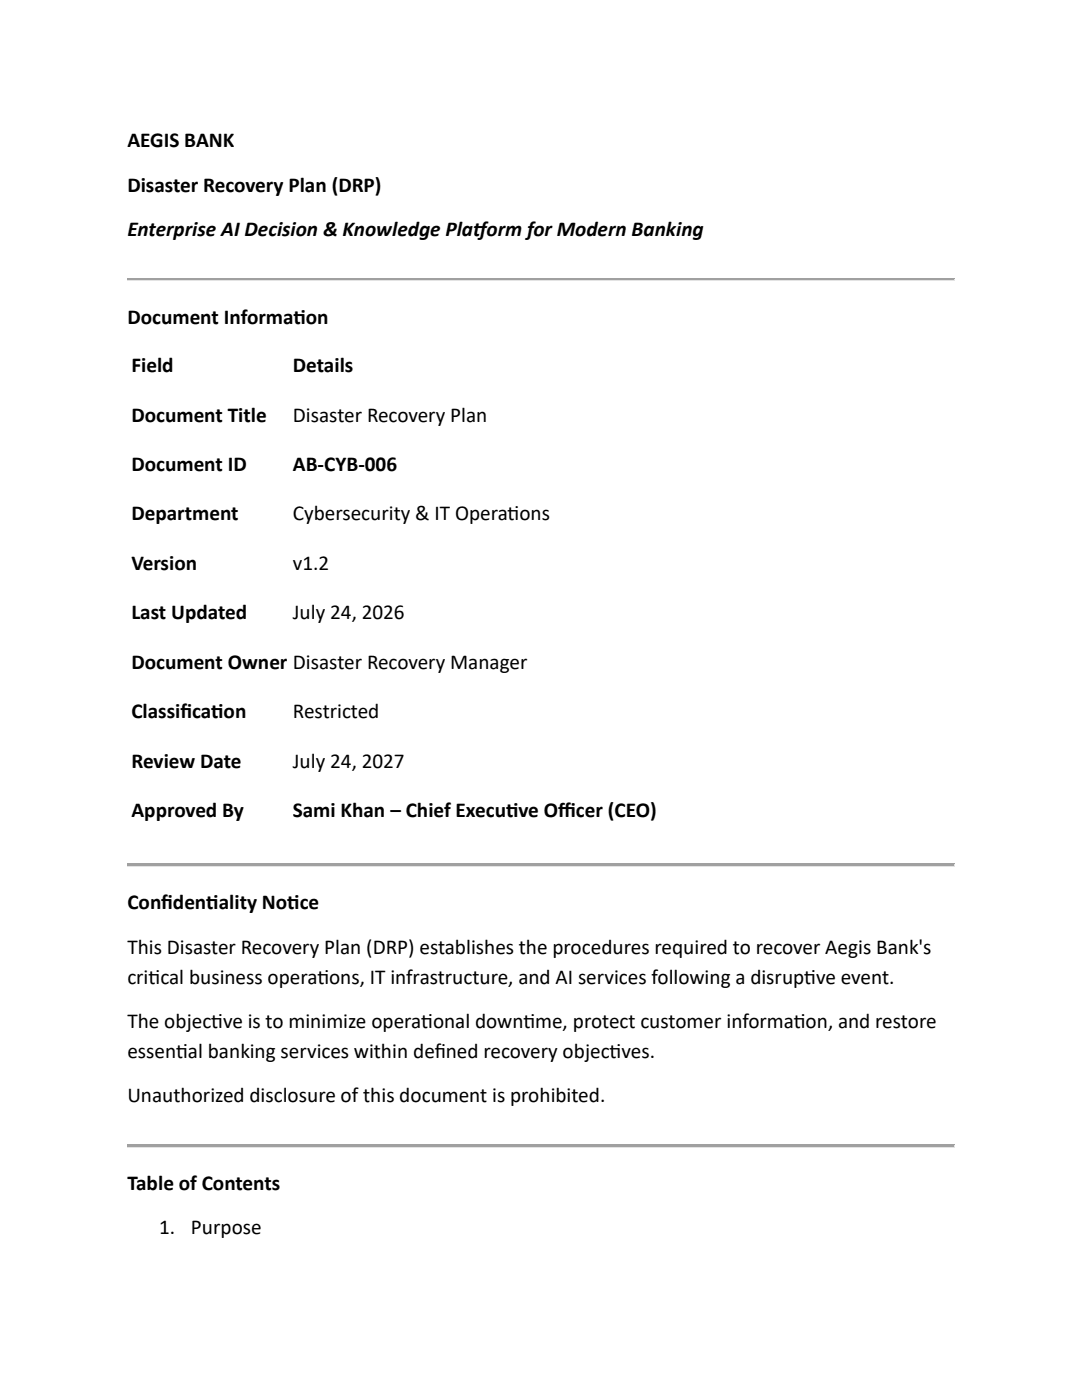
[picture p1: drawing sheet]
<svg xmlns="http://www.w3.org/2000/svg" width="216mm" height="279mm" viewBox="0 0 216 279" stroke-linecap="round" stroke-linejoin="round" font-family="sans-serif">
<defs><g id="words">
<g font-size="4.2">
<text x="25.4" y="29.4">AEGIS BANK</text>
<text x="25.4" y="38.2">Disaster Recovery Plan (DRP)</text>
<text x="25.4" y="47">Enterprise AI Decision &amp; Knowledge Plat</text>
<text x="94.4" y="47">form for Modern Banking</text>
<text x="25.4" y="64.7">Document Informat</text>
<text x="58.5" y="64.7">ion</text>
<text x="26.2" y="74.3">Field</text>
<text x="58.4" y="74.3">Details</text>
<text x="26.2" y="84.1">Document Title</text>
<text x="58.4" y="84.1">Disaster Recovery Plan</text>
<text x="26.2" y="94">Document ID</text>
<text x="58.4" y="94">AB-CYB-006</text>
<text x="26.2" y="103.9">Department</text>
<text x="58.4" y="103.9">Cybersecurity &amp; IT Operat</text>
<text x="101.3" y="103.9">ions</text>
<text x="26.2" y="113.7">Version</text>
<text x="58.4" y="113.7">v1.2</text>
<text x="26.2" y="123.6">Last Updated</text>
<text x="58.4" y="123.6">July 24, 2026</text>
<text x="26.2" y="133.5">Document Owner Disaster Recovery Manager</text>
<text x="26.2" y="143.4">Classif</text>
<text x="36" y="143.4">icat</text>
<text x="42.1" y="143.4">ion</text>
<text x="58.4" y="143.4">Restricted</text>
<text x="26.2" y="153.2">Review Date</text>
<text x="58.4" y="153.2">July 24, 2027</text>
<text x="26.2" y="163.1">Approved By</text>
<text x="58.4" y="163.1">Sami Khan – Chief Execut</text>
<text x="101" y="163.1">ive Of</text>
<text x="111.4" y="163.1">f</text>
<text x="111.4" y="163.1">icer (CEO)</text>
<text x="25.4" y="181.5">Conf</text>
<text x="32.2" y="181.5">ident</text>
<text x="41.1" y="181.5">iality Not</text>
<text x="57.3" y="181.5">ice</text>
<text x="25.4" y="190.3">This Disaster Recovery Plan (DRP) establishes the procedures required to recover Aegis Bank's</text>
<text x="25.4" y="196.3">crit</text>
<text x="29.6" y="196.3">ical business operat</text>
<text x="63.4" y="196.3">ions, IT infrastructure, and AI services following a disrupt</text>
<text x="160.5" y="196.3">ive event.</text>
<text x="25.4" y="205.1">The object</text>
<text x="42.2" y="205.1">ive is to minimize operat</text>
<text x="84" y="205.1">ional downt</text>
<text x="104.4" y="205.1">ime, protect customer informat</text>
<text x="158.4" y="205.1">ion, and restore</text>
<text x="25.4" y="211.1">essent</text>
<text x="35.1" y="211.1">ial banking services within def</text>
<text x="86.7" y="211.1">ined recovery object</text>
<text x="121.6" y="211.1">ives.</text>
<text x="25.4" y="219.9">Unauthorized disclosure of this document is prohibited.</text>
<text x="25.4" y="237.5">Table of Contents</text>
<text x="31.8" y="246.3">1.</text>
<text x="38.1" y="246.3">Purpose</text>
</g>
</g></defs>
<g fill="#a0a0a0">
<path d="M25.4 55.5h165.1v.6h-165.1z" fill-rule="evenodd"/>
<path d="M25.4 55.5l.1 .1z" fill-rule="evenodd"/>
<path d="M25.4 55.5l.1 .1z" fill-rule="evenodd"/>
</g>
<path d="M25.5 55.6h164.9" fill="none" stroke="#a0a0a0" stroke-width=".2"/>
<path d="M190.5 55.5v.1z" fill-rule="evenodd" fill="#e3e3e3"/>
<g fill="#a0a0a0">
<path d="M190.5 55.5v.1z" fill-rule="evenodd"/>
<path d="M25.4 55.6l.1 .4z" fill-rule="evenodd"/>
</g>
<path d="M190.5 55.6v.4z" fill-rule="evenodd" fill="#e3e3e3"/>
<path d="M25.4 56l.1 .1z" fill-rule="evenodd" fill="#a0a0a0"/>
<path d="M25.4 56l.1 .1z" fill-rule="evenodd" fill="#e3e3e3"/>
<path d="M25.5 56.1h164.9" fill="none" stroke="#e3e3e3" stroke-width=".2"/>
<g fill="#e3e3e3">
<path d="M190.5 56v.1z" fill-rule="evenodd"/>
<path d="M190.5 56v.1z" fill-rule="evenodd"/>
</g>
<g fill="#a0a0a0">
<path d="M25.4 172.3h165.1v.6h-165.1z" fill-rule="evenodd"/>
<path d="M25.4 172.4h.1z" fill-rule="evenodd"/>
<path d="M25.4 172.4h.1z" fill-rule="evenodd"/>
</g>
<path d="M25.5 172.4h164.9" fill="none" stroke="#a0a0a0" stroke-width=".2"/>
<path d="M25.4 172.4l.1 .4z" fill-rule="evenodd" fill="#a0a0a0"/>
<path d="M190.5 172.4v.4z" fill-rule="evenodd" fill="#e3e3e3"/>
<path d="M25.4 172.8l.1 .1z" fill-rule="evenodd" fill="#a0a0a0"/>
<path d="M25.4 172.8l.1 .1z" fill-rule="evenodd" fill="#e3e3e3"/>
<path d="M25.5 172.9h164.9" fill="none" stroke="#e3e3e3" stroke-width=".2"/>
<g fill="#e3e3e3">
<path d="M190.5 172.8v.1z" fill-rule="evenodd"/>
<path d="M190.5 172.8v.1z" fill-rule="evenodd"/>
</g>
<g fill="#a0a0a0">
<path d="M25.4 228.4h165.1v.5h-165.1z" fill-rule="evenodd"/>
<path d="M25.4 228.4l.1 .1z" fill-rule="evenodd"/>
<path d="M25.4 228.4l.1 .1z" fill-rule="evenodd"/>
</g>
<path d="M25.5 228.5h164.9" fill="none" stroke="#a0a0a0" stroke-width=".2"/>
<path d="M190.5 228.4v.1z" fill-rule="evenodd" fill="#e3e3e3"/>
<g fill="#a0a0a0">
<path d="M190.5 228.4v.1z" fill-rule="evenodd"/>
<path d="M25.4 228.5l.1 .4z" fill-rule="evenodd"/>
</g>
<path d="M190.5 228.5v.4z" fill-rule="evenodd" fill="#e3e3e3"/>
<path d="M25.4 228.9l.1 .1z" fill-rule="evenodd" fill="#a0a0a0"/>
<path d="M25.4 228.9l.1 .1z" fill-rule="evenodd" fill="#e3e3e3"/>
<path d="M25.5 228.9h164.9" fill="none" stroke="#e3e3e3" stroke-width=".2"/>
<g fill="#e3e3e3">
<path d="M190.5 228.9v.1z" fill-rule="evenodd"/>
<path d="M190.5 228.9v.1z" fill-rule="evenodd"/>
</g>
<use href="#words"/>
</svg>
